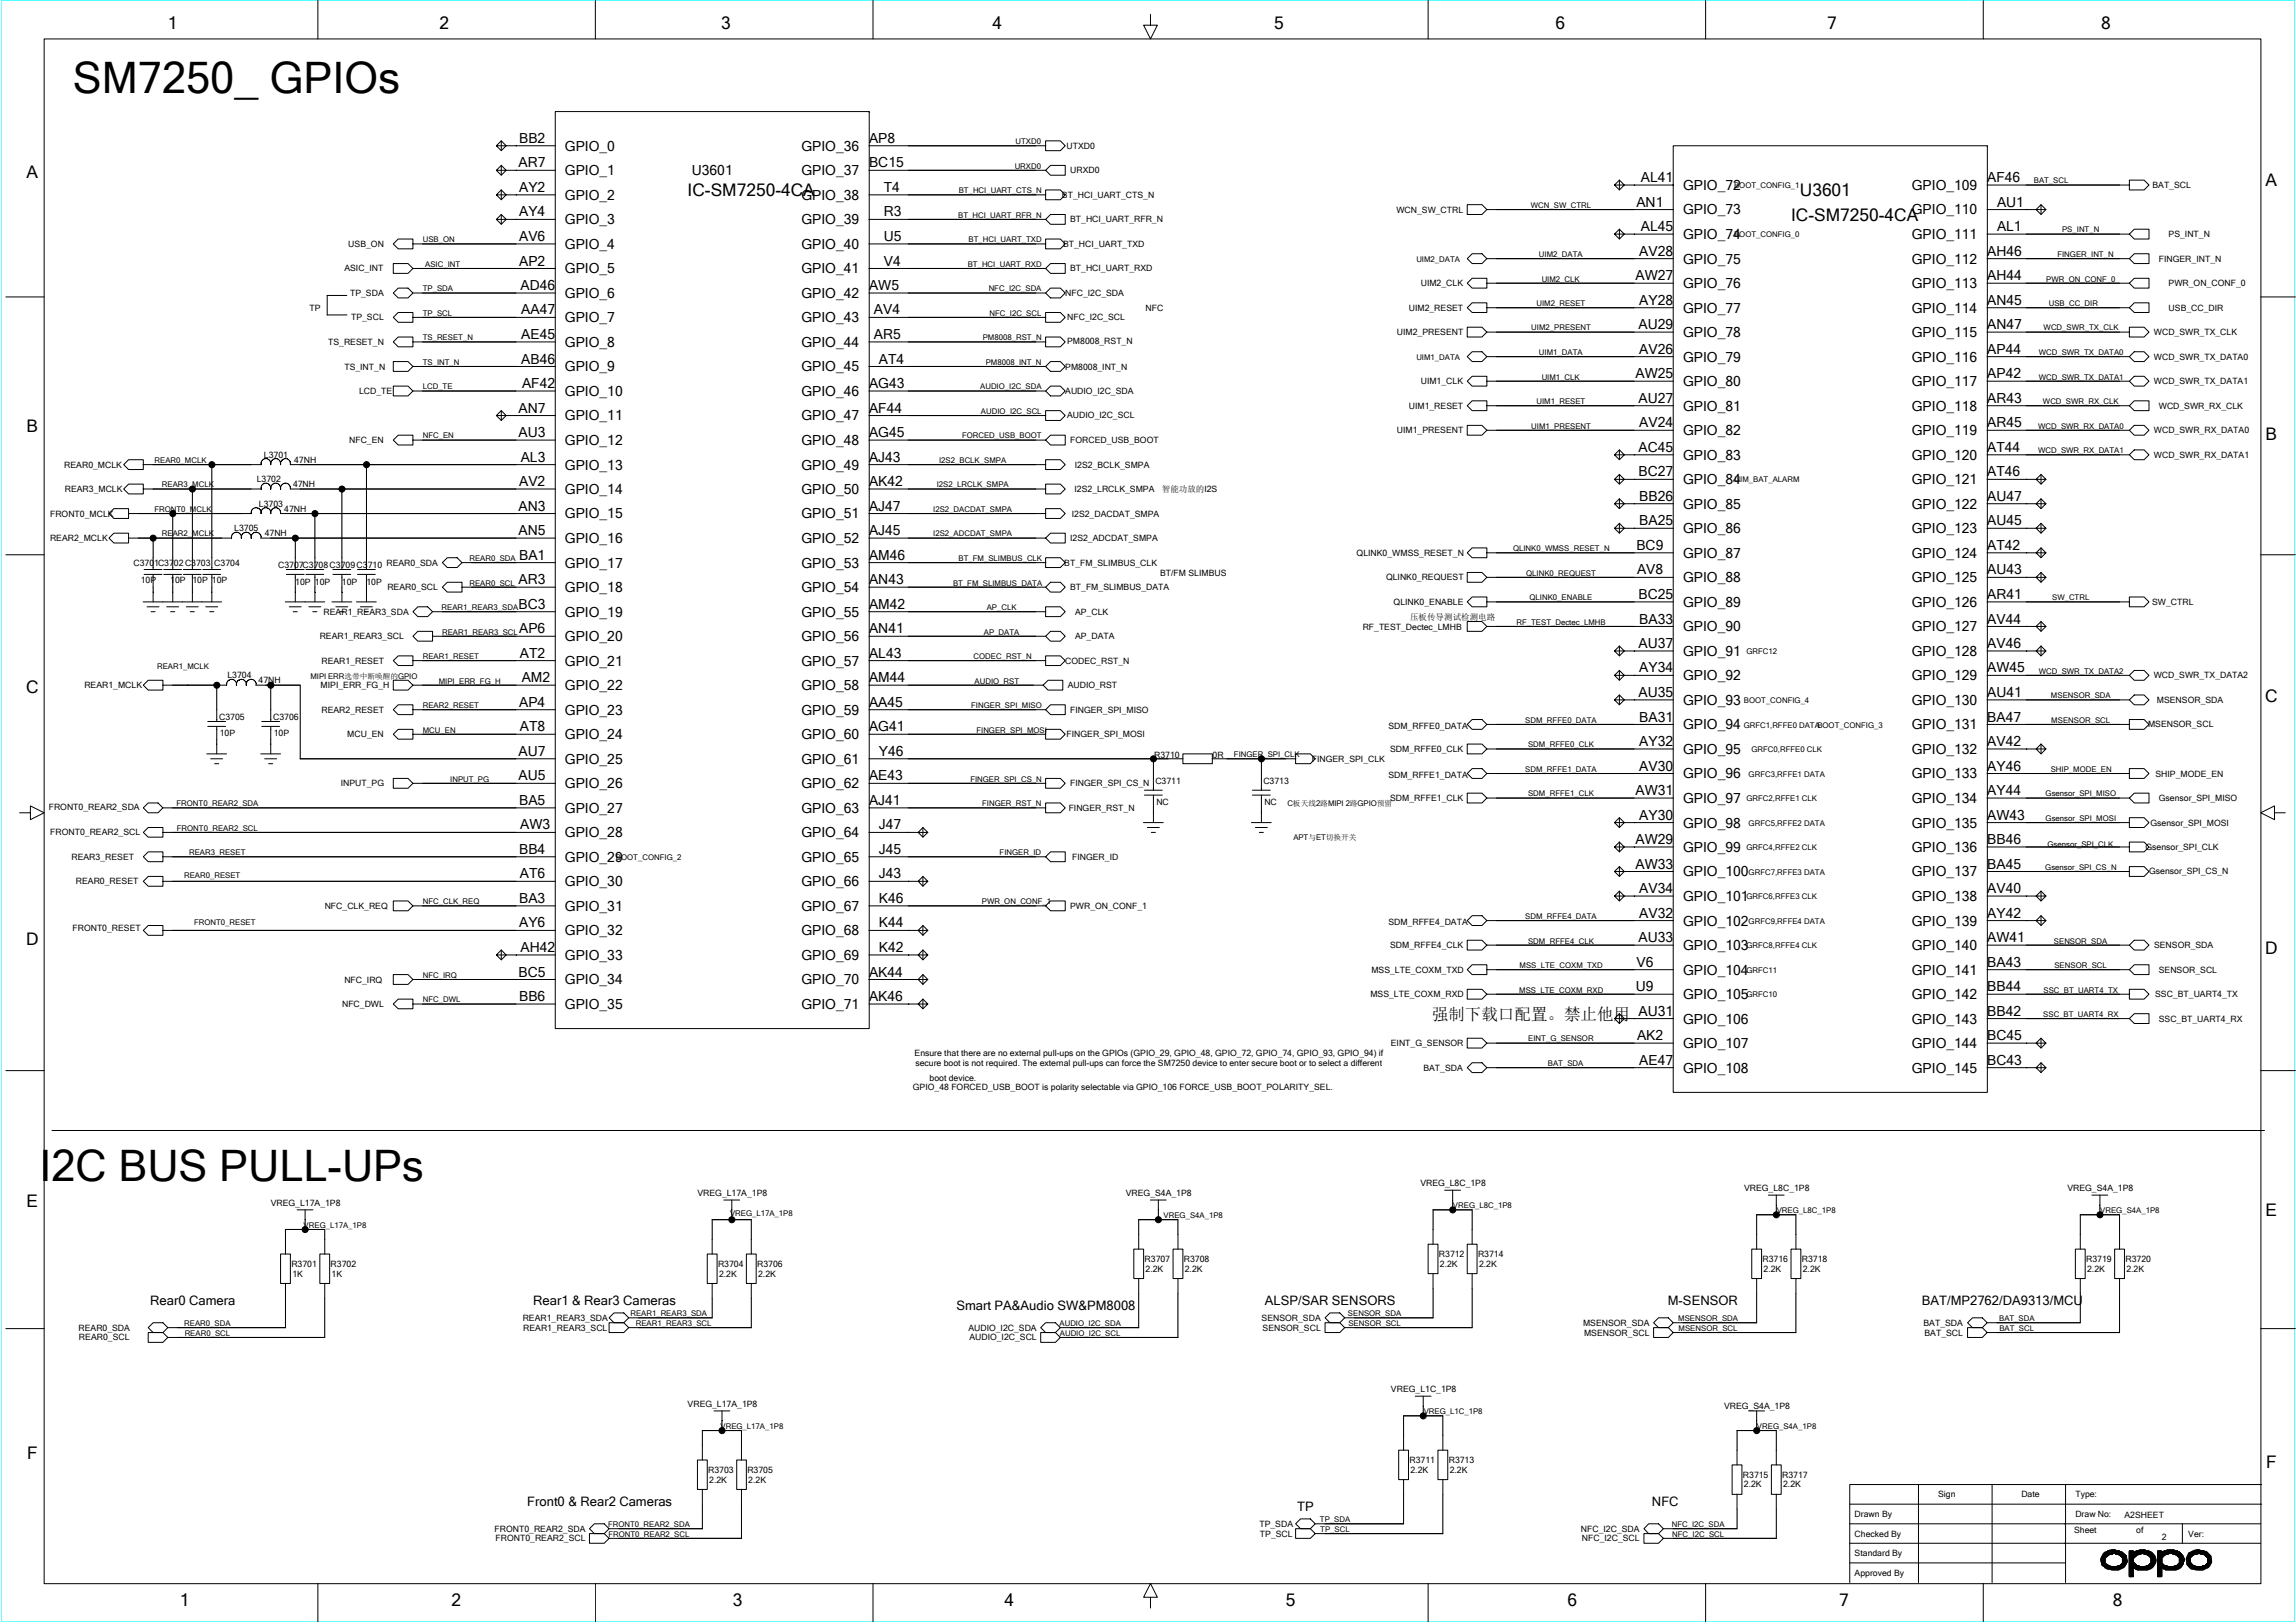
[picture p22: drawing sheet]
<svg xmlns="http://www.w3.org/2000/svg" width="297mm" height="210mm" viewBox="0 0 297 210" stroke-linecap="round" stroke-linejoin="round" font-family="sans-serif">
<defs><g id="words">
<g font-size="5.6">
<text x="9.4" y="12">SM7250_ GPIOs</text>
<text x="5.1" y="152.8">I2C BUS PULL-UPs</text>
</g>
<g font-size="2.2">
<text x="21.7" y="3.8">1</text>
<text x="56.9" y="3.8">2</text>
<text x="93.3" y="3.8">3</text>
<text x="128.4" y="3.8">4</text>
<text x="164.8" y="3.8">5</text>
<text x="201.2" y="3.8">6</text>
<text x="236.4" y="3.8">7</text>
<text x="271.8" y="3.8">8</text>
<text x="3.4" y="23">A</text>
<text x="89" y="25.4">IC-SM7250-4CA</text>
<text x="231.7" y="28.6">IC-SM7250-4CA</text>
<text x="232.9" y="25.4">U3601</text>
<text x="293.1" y="24.1">A</text>
<text x="3.4" y="55.8">B</text>
<text x="293.1" y="57">B</text>
<text x="3.4" y="89.7">C</text>
<text x="293" y="90.8">C</text>
<text x="3.4" y="122.3">D</text>
<text x="293" y="123.5">D</text>
<text x="3.4" y="156.2">E</text>
<text x="293.1" y="157.3">E</text>
<text x="3.5" y="188.8">F</text>
<text x="293.2" y="189.9">F</text>
<text x="23.3" y="207.8">1</text>
<text x="58.4" y="207.8">2</text>
<text x="94.8" y="207.8">3</text>
<text x="130" y="207.8">4</text>
<text x="166.4" y="207.8">5</text>
<text x="202.8" y="207.8">6</text>
<text x="237.9" y="207.8">7</text>
<text x="273.3" y="207.8">8</text>
</g>
<text font-size="2.1" x="185.2" y="132">强制下载口配置。禁止他用</text>
<g font-size="1.8">
<text x="67.1" y="21.7">AR7</text>
<text x="67.2" y="18.5">BB2</text>
<text x="73.1" y="19.5">GPIO_0</text>
<text x="73.1" y="22.7">GPIO_1</text>
<text x="89.5" y="22.7">U3601</text>
<text x="103.7" y="19.5">GPIO_36</text>
<text x="103.7" y="22.7">GPIO_37</text>
<text x="112.4" y="21.7">BC15</text>
<text x="112.4" y="18.5">AP8</text>
<text x="212.3" y="23.6">AL41</text>
<text x="257.1" y="23.6">AF46</text>
<text x="67.2" y="28">AY4</text>
<text x="67.2" y="24.8">AY2</text>
<text x="73.1" y="29">GPIO_3</text>
<text x="73.1" y="25.8">GPIO_2</text>
<text x="103.7" y="25.8">GPIO_38</text>
<text x="103.7" y="29">GPIO_39</text>
<text x="114.3" y="28">R3</text>
<text x="114.3" y="24.8">T4</text>
<text x="211.7" y="26.7">AN1</text>
<text x="212.3" y="29.9">AL45</text>
<text x="217.7" y="27.7">GPIO_73</text>
<text x="217.7" y="24.6">GPIO_72</text>
<text x="247.3" y="24.6">GPIO_109</text>
<text x="247.3" y="27.7">GPIO_110</text>
<text x="258.4" y="29.9">AL1</text>
<text x="258.4" y="26.7">AU1</text>
<text x="67.2" y="34.4">AP2</text>
<text x="67.2" y="31.2">AV6</text>
<text x="73.1" y="32.2">GPIO_4</text>
<text x="73.1" y="35.4">GPIO_5</text>
<text x="103.7" y="32.2">GPIO_40</text>
<text x="103.7" y="35.4">GPIO_41</text>
<text x="114.3" y="34.4">V4</text>
<text x="114.3" y="31.2">U5</text>
<text x="212.1" y="33.1">AV28</text>
<text x="217.7" y="30.9">GPIO_74</text>
<text x="217.7" y="34.1">GPIO_75</text>
<text x="247.3" y="30.9">GPIO_111</text>
<text x="247.3" y="34.1">GPIO_112</text>
<text x="257.1" y="33.1">AH46</text>
<text x="67.3" y="37.5">AD46</text>
<text x="67.4" y="40.7">AA47</text>
<text x="73.1" y="38.5">GPIO_6</text>
<text x="73.1" y="41.7">GPIO_7</text>
<text x="103.7" y="38.5">GPIO_42</text>
<text x="103.7" y="41.7">GPIO_43</text>
<text x="112.4" y="37.5">AW5</text>
<text x="113.1" y="40.7">AV4</text>
<text x="211.6" y="36.3">AW27</text>
<text x="212.1" y="39.4">AY28</text>
<text x="217.7" y="37.3">GPIO_76</text>
<text x="217.7" y="40.4">GPIO_77</text>
<text x="247.3" y="37.3">GPIO_113</text>
<text x="247.3" y="40.4">GPIO_114</text>
<text x="257.1" y="39.4">AN45</text>
<text x="257.1" y="36.3">AH44</text>
<text x="67.4" y="47">AB46</text>
<text x="67.4" y="43.9">AE45</text>
<text x="73.1" y="44.9">GPIO_8</text>
<text x="103.7" y="44.9">GPIO_44</text>
<text x="113.1" y="43.9">AR5</text>
<text x="113.7" y="47">AT4</text>
<text x="212" y="42.6">AU29</text>
<text x="212.1" y="45.8">AV26</text>
<text x="217.7" y="43.6">GPIO_78</text>
<text x="217.7" y="46.8">GPIO_79</text>
<text x="247.3" y="43.6">GPIO_115</text>
<text x="247.3" y="46.8">GPIO_116</text>
<text x="257.1" y="45.8">AP44</text>
<text x="257.1" y="42.6">AN47</text>
<text x="67.1" y="53.4">AN7</text>
<text x="67.5" y="50.2">AF42</text>
<text x="73.1" y="48">GPIO_9</text>
<text x="73.1" y="51.2">GPIO_10</text>
<text x="103.7" y="48">GPIO_45</text>
<text x="103.7" y="51.2">GPIO_46</text>
<text x="112.4" y="53.4">AF44</text>
<text x="112.4" y="50.2">AG43</text>
<text x="211.6" y="48.9">AW25</text>
<text x="212" y="52.1">AU27</text>
<text x="217.7" y="50">GPIO_80</text>
<text x="217.7" y="53.1">GPIO_81</text>
<text x="247.3" y="50">GPIO_117</text>
<text x="247.3" y="53.1">GPIO_118</text>
<text x="257.1" y="52.1">AR43</text>
<text x="257.1" y="48.9">AP42</text>
<text x="67.1" y="56.6">AU3</text>
<text x="67.4" y="59.7">AL3</text>
<text x="73.1" y="54.4">GPIO_11</text>
<text x="73.1" y="57.6">GPIO_12</text>
<text x="103.7" y="54.4">GPIO_47</text>
<text x="103.7" y="57.6">GPIO_48</text>
<text x="112.4" y="59.7">AJ43</text>
<text x="112.4" y="56.6">AG45</text>
<text x="212" y="58.5">AC45</text>
<text x="212.1" y="55.3">AV24</text>
<text x="217.7" y="56.3">GPIO_82</text>
<text x="217.7" y="59.5">GPIO_83</text>
<text x="247.3" y="56.3">GPIO_119</text>
<text x="247.3" y="59.5">GPIO_120</text>
<text x="257.1" y="58.5">AT44</text>
<text x="257.1" y="55.3">AR45</text>
<text x="67.2" y="62.9">AV2</text>
<text x="73.1" y="60.7">GPIO_13</text>
<text x="73.1" y="63.9">GPIO_14</text>
<text x="103.7" y="60.7">GPIO_49</text>
<text x="103.7" y="63.9">GPIO_50</text>
<text x="112.4" y="62.9">AK42</text>
<text x="212" y="61.6">BC27</text>
<text x="212.1" y="64.8">BB26</text>
<text x="217.7" y="62.7">GPIO_84</text>
<text x="217.7" y="65.8">GPIO_85</text>
<text x="247.3" y="62.7">GPIO_121</text>
<text x="247.3" y="65.8">GPIO_122</text>
<text x="257.1" y="64.8">AU47</text>
<text x="257.1" y="61.6">AT46</text>
<text x="67.1" y="69.2">AN5</text>
<text x="67.1" y="66.1">AN3</text>
<text x="73.1" y="67.1">GPIO_15</text>
<text x="73.1" y="70.3">GPIO_16</text>
<text x="103.7" y="67.1">GPIO_51</text>
<text x="103.7" y="70.3">GPIO_52</text>
<text x="112.4" y="69.2">AJ45</text>
<text x="112.4" y="66.1">AJ47</text>
<text x="211.7" y="71.1">BC9</text>
<text x="212.1" y="68">BA25</text>
<text x="217.7" y="69">GPIO_86</text>
<text x="247.3" y="69">GPIO_123</text>
<text x="257.1" y="71.1">AT42</text>
<text x="257.1" y="68">AU45</text>
<text x="67.1" y="75.6">AR3</text>
<text x="67.2" y="72.4">BA1</text>
<text x="73.1" y="73.4">GPIO_17</text>
<text x="73.1" y="76.6">GPIO_18</text>
<text x="103.7" y="73.4">GPIO_53</text>
<text x="103.7" y="76.6">GPIO_54</text>
<text x="112.4" y="75.6">AN43</text>
<text x="112.4" y="72.4">AM46</text>
<text x="211.8" y="74.3">AV8</text>
<text x="212" y="77.5">BC25</text>
<text x="217.7" y="72.2">GPIO_87</text>
<text x="217.7" y="75.3">GPIO_88</text>
<text x="247.3" y="72.2">GPIO_124</text>
<text x="247.3" y="75.3">GPIO_125</text>
<text x="257.1" y="77.5">AR41</text>
<text x="257.1" y="74.3">AU43</text>
<text x="67.1" y="78.8">BC3</text>
<text x="67.2" y="81.9">AP6</text>
<text x="73.1" y="79.8">GPIO_19</text>
<text x="73.1" y="83">GPIO_20</text>
<text x="103.7" y="79.8">GPIO_55</text>
<text x="103.7" y="83">GPIO_56</text>
<text x="112.4" y="81.9">AN41</text>
<text x="112.4" y="78.8">AM42</text>
<text x="212" y="83.8">AU37</text>
<text x="212.1" y="80.7">BA33</text>
<text x="217.7" y="78.5">GPIO_89</text>
<text x="217.7" y="81.7">GPIO_90</text>
<text x="247.3" y="78.5">GPIO_126</text>
<text x="247.3" y="81.7">GPIO_127</text>
<text x="257.1" y="83.8">AV46</text>
<text x="257.1" y="80.7">AV44</text>
<text x="67.3" y="85.1">AT2</text>
<text x="67.5" y="88.3">AM2</text>
<text x="73.1" y="86.1">GPIO_21</text>
<text x="73.1" y="89.3">GPIO_22</text>
<text x="103.7" y="86.1">GPIO_57</text>
<text x="103.7" y="89.3">GPIO_58</text>
<text x="112.4" y="88.3">AM44</text>
<text x="112.4" y="85.1">AL43</text>
<text x="212.1" y="87">AY34</text>
<text x="217.7" y="84.9">GPIO_91</text>
<text x="217.7" y="88">GPIO_92</text>
<text x="247.3" y="84.9">GPIO_128</text>
<text x="247.3" y="88">GPIO_129</text>
<text x="257.1" y="87">AW45</text>
<text x="67.2" y="91.4">AP4</text>
<text x="67.3" y="94.6">AT8</text>
<text x="73.1" y="92.5">GPIO_23</text>
<text x="73.1" y="95.6">GPIO_24</text>
<text x="103.7" y="92.5">GPIO_59</text>
<text x="103.7" y="95.6">GPIO_60</text>
<text x="112.4" y="94.6">AG41</text>
<text x="112.4" y="91.4">AA45</text>
<text x="212" y="90.2">AU35</text>
<text x="212.1" y="93.3">BA31</text>
<text x="217.7" y="91.2">GPIO_93</text>
<text x="217.7" y="94.4">GPIO_94</text>
<text x="247.3" y="91.2">GPIO_130</text>
<text x="247.3" y="94.4">GPIO_131</text>
<text x="257.1" y="93.3">BA47</text>
<text x="257.1" y="90.2">AU41</text>
<text x="67.1" y="101">AU5</text>
<text x="67.1" y="97.8">AU7</text>
<text x="73.1" y="98.8">GPIO_25</text>
<text x="73.1" y="102">GPIO_26</text>
<text x="103.7" y="98.8">GPIO_61</text>
<text x="103.7" y="102">GPIO_62</text>
<text x="112.4" y="101">AE43</text>
<text x="113.7" y="97.8">Y46</text>
<text x="212.1" y="99.7">AV30</text>
<text x="212.1" y="96.5">AY32</text>
<text x="217.7" y="97.5">GPIO_95</text>
<text x="217.7" y="100.7">GPIO_96</text>
<text x="247.3" y="97.5">GPIO_132</text>
<text x="247.3" y="100.7">GPIO_133</text>
<text x="257.1" y="99.7">AY46</text>
<text x="257.1" y="96.5">AV42</text>
<text x="67.2" y="104.1">BA5</text>
<text x="67.3" y="107.3">AW3</text>
<text x="73.1" y="105.2">GPIO_27</text>
<text x="103.7" y="105.2">GPIO_63</text>
<text x="112.4" y="104.1">AJ41</text>
<text x="113.7" y="107.3">J47</text>
<text x="211.6" y="102.9">AW31</text>
<text x="212.1" y="106">AY30</text>
<text x="217.7" y="103.9">GPIO_97</text>
<text x="217.7" y="107.1">GPIO_98</text>
<text x="247.3" y="103.9">GPIO_134</text>
<text x="247.3" y="107.1">GPIO_135</text>
<text x="257.1" y="106">AW43</text>
<text x="257.1" y="102.9">AY44</text>
<text x="67.2" y="110.5">BB4</text>
<text x="67.3" y="113.6">AT6</text>
<text x="73.1" y="108.3">GPIO_28</text>
<text x="73.1" y="111.5">GPIO_29</text>
<text x="103.7" y="108.3">GPIO_64</text>
<text x="103.7" y="111.5">GPIO_65</text>
<text x="113.7" y="113.6">J43</text>
<text x="113.7" y="110.5">J45</text>
<text x="211.6" y="112.4">AW33</text>
<text x="211.6" y="109.2">AW29</text>
<text x="217.7" y="110.2">GPIO_99</text>
<text x="217.7" y="113.4">GPIO_100</text>
<text x="247.3" y="110.2">GPIO_136</text>
<text x="247.3" y="113.4">GPIO_137</text>
<text x="257.1" y="112.4">BA45</text>
<text x="257.1" y="109.2">BB46</text>
<text x="67.2" y="120">AY6</text>
<text x="67.2" y="116.8">BA3</text>
<text x="73.1" y="114.7">GPIO_30</text>
<text x="73.1" y="117.8">GPIO_31</text>
<text x="103.7" y="114.7">GPIO_66</text>
<text x="103.7" y="117.8">GPIO_67</text>
<text x="113.7" y="120">K44</text>
<text x="113.7" y="116.8">K46</text>
<text x="212.1" y="118.7">AV32</text>
<text x="212.1" y="115.6">AV34</text>
<text x="217.7" y="116.6">GPIO_101</text>
<text x="217.7" y="119.7">GPIO_102</text>
<text x="247.3" y="116.6">GPIO_138</text>
<text x="247.3" y="119.7">GPIO_139</text>
<text x="257.1" y="118.7">AY42</text>
<text x="257.1" y="115.6">AV40</text>
<text x="67.3" y="123.2">AH42</text>
<text x="73.1" y="121">GPIO_32</text>
<text x="73.1" y="124.2">GPIO_33</text>
<text x="103.7" y="121">GPIO_68</text>
<text x="103.7" y="124.2">GPIO_69</text>
<text x="113.7" y="123.2">K42</text>
<text x="211.7" y="125.1">V6</text>
<text x="212" y="121.9">AU33</text>
<text x="217.7" y="122.9">GPIO_103</text>
<text x="247.3" y="122.9">GPIO_140</text>
<text x="257.1" y="125.1">BA43</text>
<text x="257.1" y="121.9">AW41</text>
<text x="67.1" y="126.3">BC5</text>
<text x="67.2" y="129.5">BB6</text>
<text x="73.1" y="127.4">GPIO_34</text>
<text x="73.1" y="130.5">GPIO_35</text>
<text x="103.7" y="130.5">GPIO_71</text>
<text x="103.7" y="127.4">GPIO_70</text>
<text x="112.4" y="126.3">AK44</text>
<text x="112.4" y="129.5">AK46</text>
<text x="211.6" y="128.3">U9</text>
<text x="212" y="131.4">AU31</text>
<text x="217.7" y="126.1">GPIO_104</text>
<text x="217.7" y="129.3">GPIO_105</text>
<text x="247.3" y="126.1">GPIO_141</text>
<text x="247.3" y="129.3">GPIO_142</text>
<text x="257.1" y="131.4">BB42</text>
<text x="257.1" y="128.2">BB44</text>
<text x="211.8" y="134.6">AK2</text>
<text x="212.1" y="137.8">AE47</text>
<text x="217.7" y="132.4">GPIO_106</text>
<text x="217.7" y="135.6">GPIO_107</text>
<text x="247.3" y="132.4">GPIO_143</text>
<text x="247.3" y="135.6">GPIO_144</text>
<text x="257.1" y="137.8">BC43</text>
<text x="257.1" y="134.6">BC45</text>
<text x="217.7" y="138.8">GPIO_108</text>
<text x="247.3" y="138.8">GPIO_145</text>
</g>
<g font-size="1.7">
<text x="19.4" y="168.9">Rear0 Camera</text>
<text x="69" y="168.9">Rear1 &amp; Rear3 Cameras</text>
<text x="123.7" y="169.5">Smart PA&amp;Audio SW&amp;PM8008</text>
<text x="163.6" y="168.9">ALSP/SAR SENSORS</text>
<text x="215.8" y="168.9">M-SENSOR</text>
<text x="248.6" y="168.9">BAT/MP2762/DA9313/MCU</text>
<text x="68.2" y="194.9">Front0 &amp; Rear2 Cameras</text>
<text x="167.8" y="195.5">TP</text>
<text x="213.7" y="194.9">NFC</text>
</g>
<g font-size="1.1">
<text x="138" y="19.2">UTXD0</text>
<text x="138.4" y="22.4">URXD0</text>
<text x="137.4" y="25.6">BT_HCI_UART_CTS_N</text>
<text x="138.4" y="28.8">BT_HCI_UART_RFR_N</text>
<text x="180.7" y="27.5">WCN_SW_CTRL</text>
<text x="278.5" y="24.3">BAT_SCL</text>
<text x="44.6" y="35.1">ASIC_INT</text>
<text x="45.1" y="31.9">USB_ON</text>
<text x="137.5" y="31.9">BT_HCI_UART_TXD</text>
<text x="138.4" y="35.1">BT_HCI_UART_RXD</text>
<text x="279.3" y="33.8">FINGER_INT_N</text>
<text x="280.6" y="30.7">PS_INT_N</text>
<text x="40" y="40.2">TP</text>
<text x="45.3" y="38.3">TP_SDA</text>
<text x="45.4" y="41.4">TP_SCL</text>
<text x="137.8" y="38.3">NFC_I2C_SDA</text>
<text x="138.1" y="41.3">NFC_I2C_SCL</text>
<text x="148.2" y="40.2">NFC</text>
<text x="182.3" y="40.2">UIM2_RESET</text>
<text x="183.8" y="37">UIM2_CLK</text>
<text x="280.6" y="40.2">USB_CC_DIR</text>
<text x="280.6" y="37">PWR_ON_CONF_0</text>
<text x="42.5" y="44.6">TS_RESET_N</text>
<text x="44.6" y="47.8">TS_INT_N</text>
<text x="137.8" y="47.8">PM8008_INT_N</text>
<text x="138.1" y="44.5">PM8008_RST_N</text>
<text x="180.7" y="43.3">UIM2_PRESENT</text>
<text x="278.7" y="43.3">WCD_SWR_TX_CLK</text>
<text x="278.7" y="46.5">WCD_SWR_TX_DATA0</text>
<text x="46.5" y="51">LCD_TE</text>
<text x="137.8" y="51">AUDIO_I2C_SDA</text>
<text x="182.3" y="52.9">UIM1_RESET</text>
<text x="183.8" y="49.7">UIM1_CLK</text>
<text x="278.7" y="49.7">WCD_SWR_TX_DATA1</text>
<text x="279.3" y="52.9">WCD_SWR_RX_CLK</text>
<text x="34.1" y="59.2">L3701</text>
<text x="38.1" y="59.9">47NH</text>
<text x="45.2" y="57.3">NFC_EN</text>
<text x="138.1" y="54">AUDIO_I2C_SCL</text>
<text x="138.4" y="57.3">FORCED_USB_BOOT</text>
<text x="180.7" y="56">UIM1_PRESENT</text>
<text x="278.7" y="56">WCD_SWR_RX_DATA0</text>
<text x="278.7" y="59.2">WCD_SWR_RX_DATA1</text>
<text x="8.3" y="60.5">REAR0_MCLK</text>
<text x="8.4" y="63.7">REAR3_MCLK</text>
<text x="33.2" y="62.4">L3702</text>
<text x="33.5" y="65.6">L3703</text>
<text x="37.9" y="63">47NH</text>
<text x="139" y="63.7">I2S2_LRCLK_SMPA</text>
<text x="139.1" y="60.5">I2S2_BCLK_SMPA</text>
<text x="150.3" y="63.7">智能功放的I2S</text>
<text x="6.5" y="66.8">FRONT0_MCLK</text>
<text x="6.5" y="70">REAR2_MCLK</text>
<text x="30.3" y="68.7">L3705</text>
<text x="34.2" y="69.4">47NH</text>
<text x="36.8" y="66.2">47NH</text>
<text x="138.4" y="70">I2S2_ADCDAT_SMPA</text>
<text x="138.7" y="66.8">I2S2_DACDAT_SMPA</text>
<text x="175.5" y="71.9">QLINK0_WMSS_RESET_N</text>
<text x="17.3" y="73.2">C3701C3702C3703 C3704</text>
<text x="18.2" y="75.4">10P</text>
<text x="22" y="75.4">10P</text>
<text x="24.9" y="75.4">10P 10P</text>
<text x="36" y="73.5">C3707C3708C3709C3710</text>
<text x="38.2" y="75.7">10P 10P</text>
<text x="44.2" y="75.7">10P</text>
<text x="47.4" y="75.7">10P</text>
<text x="50" y="73.2">REAR0_SDA</text>
<text x="50.1" y="76.3">REAR0_SCL</text>
<text x="137.7" y="73.2">BT_FM_SLIMBUS_CLK</text>
<text x="138.4" y="76.3">BT_FM_SLIMBUS_DATA</text>
<text x="150.1" y="74.5">BT/FM SLIMBUS</text>
<text x="179.3" y="75.1">QLINK0_REQUEST</text>
<text x="41.4" y="82.7">REAR1_REAR3_SCL</text>
<text x="41.9" y="79.5">REAR1_REAR3_SDA</text>
<text x="139.1" y="82.7">AP_DATA</text>
<text x="139.1" y="79.5">AP_CLK</text>
<text x="176.3" y="81.4">RF_TEST_Dectec_LMHB</text>
<text x="180.3" y="78.3">QLINK0_ENABLE</text>
<text x="182.4" y="80.2">压板传导测试检测电路</text>
<text x="278.4" y="78.3">SW_CTRL</text>
<text x="10.9" y="89">REAR1_MCLK</text>
<text x="29.4" y="87.8">L3704</text>
<text x="33.5" y="88.4">47NH</text>
<text x="41.5" y="89">MIPI_ERR_FG_H</text>
<text x="41.6" y="85.9">REAR1_RESET</text>
<text x="137.8" y="85.9">CODEC_RST_N</text>
<text x="138.1" y="89">AUDIO_RST</text>
<text x="278.6" y="87.8">WCD_SWR_TX_DATA2</text>
<text x="28.4" y="93.2">C3705</text>
<text x="28.4" y="95.2">10P</text>
<text x="35.3" y="93.2">C3706</text>
<text x="35.4" y="95.2">10P</text>
<text x="41.6" y="92.2">REAR2_RESET</text>
<text x="44.9" y="95.4">MCU_EN</text>
<text x="138" y="95.4">FINGER_SPI_MOSI</text>
<text x="138.4" y="92.2">FINGER_SPI_MISO</text>
<text x="179.6" y="94.3">SDM_RFFE0_DATA</text>
<text x="277.9" y="94.1">MSENSOR_SCL</text>
<text x="279" y="91">MSENSOR_SDA</text>
<text x="44.1" y="101.7">INPUT_PG</text>
<text x="138.4" y="101.7">FINGER_SPI_CS_N C3711</text>
<text x="149.3" y="98.1">R3710</text>
<text x="156.9" y="98.1">0R</text>
<text x="163.4" y="101.5">C3713</text>
<text x="169.7" y="98.6">FINGER_SPI_CLK</text>
<text x="179.6" y="100.6">SDM_RFFE1_DATA</text>
<text x="179.8" y="97.3">SDM_RFFE0_CLK</text>
<text x="278.9" y="100.5">SHIP_MODE_EN</text>
<text x="6.3" y="104.8">FRONT0_REAR2_SDA</text>
<text x="138.3" y="104.9">FINGER_RST_N</text>
<text x="149.6" y="104.1">NC</text>
<text x="163.6" y="104.1">NC</text>
<text x="179.8" y="103.7">SDM_RFFE1_CLK</text>
<text x="278.2" y="106.8">Gsensor_SPI_MOSI</text>
<text x="279.3" y="103.7">Gsensor_SPI_MISO</text>
<text x="6.5" y="108.1">FRONT0_REAR2_SCL</text>
<text x="9.2" y="111.2">REAR3_RESET</text>
<text x="138.7" y="111.2">FINGER_ID</text>
<text x="277.6" y="110">Gsensor_SPI_CLK</text>
<text x="278" y="113.1">Gsensor_SPI_CS_N</text>
<text x="9.8" y="114.4">REAR0_RESET</text>
<text x="42" y="117.6">NFC_CLK_REQ</text>
<text x="138.4" y="117.6">PWR_ON_CONF_1</text>
<text x="179.6" y="119.7">SDM_RFFE4_DATA</text>
<text x="9.4" y="120.4">FRONT0_RESET</text>
<text x="177.4" y="125.9">MSS_LTE_COXM_TXD</text>
<text x="179.8" y="122.7">SDM_RFFE4_CLK</text>
<text x="278.7" y="122.7">SENSOR_SDA</text>
<text x="279.3" y="125.9">SENSOR_SCL</text>
<text x="44.3" y="130.3">NFC_DWL</text>
<text x="44.6" y="127.1">NFC_IRQ</text>
<text x="177.3" y="129">MSS_LTE_COXM_RXD</text>
<text x="278.8" y="129">SSC_BT_UART4_TX</text>
<text x="118.3" y="136.6">Ensure that there are no external pull-ups on the GPIOs (GPIO_29, GPIO_48, GPIO_72, GPIO_74, GPIO_93, GPIO_94) if</text>
<text x="118.4" y="137.9">secure boot is not required. The external pull-ups can force the SM7250 device to enter secure boot or to select a different</text>
<text x="179.9" y="135.3">EINT_G_SENSOR</text>
<text x="279.3" y="132.2">SSC_BT_UART4_RX</text>
<text x="118.1" y="141.1">GPIO_48 FORCED_USB_BOOT is polarity selectable via GPIO_106 FORCE_USB_BOOT_POLARITY_SEL.</text>
<text x="120.3" y="139.8">boot device.</text>
<text x="184.1" y="138.5">BAT_SDA</text>
<text x="90.2" y="154.7">VREG_L17A_1P8</text>
<text x="145.6" y="154.7">VREG_S4A_1P8</text>
<text x="183.8" y="153.5">VREG_L8C_1P8</text>
<text x="225.6" y="154.1">VREG_L8C_1P8</text>
<text x="267.5" y="154.1">VREG_S4A_1P8</text>
<text x="35" y="156">VREG_L17A_1P8</text>
<text x="37.7" y="163.9">R3701</text>
<text x="37.8" y="165.2">1K</text>
<text x="42.8" y="163.9">R3702</text>
<text x="42.9" y="165.2">1K</text>
<text x="92.9" y="163.9">R3704</text>
<text x="93" y="165.2">2.2K</text>
<text x="98" y="163.9">R3706</text>
<text x="98.1" y="165.2">2.2K</text>
<text x="148.1" y="163.3">R3707</text>
<text x="148.2" y="164.5">2.2K</text>
<text x="153.2" y="163.3">R3708</text>
<text x="153.3" y="164.5">2.2K</text>
<text x="186.2" y="162.6">R3712</text>
<text x="186.3" y="163.9">2.2K</text>
<text x="191.2" y="162.6">R3714</text>
<text x="191.3" y="163.9">2.2K</text>
<text x="228" y="163.3">R3716</text>
<text x="228.2" y="164.5">2.2K</text>
<text x="233.1" y="163.3">R3718</text>
<text x="233.2" y="164.5">2.2K</text>
<text x="269.9" y="163.3">R3719</text>
<text x="270" y="164.5">2.2K</text>
<text x="275" y="163.3">R3720</text>
<text x="275.1" y="164.5">2.2K</text>
<text x="10.2" y="172.1">REAR0_SDA</text>
<text x="10.2" y="173.4">REAR0_SCL</text>
<text x="67.6" y="170.9">REAR1_REAR3_SDA</text>
<text x="67.7" y="172.1">REAR1_REAR3_SCL</text>
<text x="125.3" y="172.1">AUDIO_I2C_SDA</text>
<text x="125.4" y="173.4">AUDIO_I2C_SCL</text>
<text x="163.2" y="170.9">SENSOR_SDA</text>
<text x="163.3" y="172.1">SENSOR_SCL</text>
<text x="204.8" y="171.5">MSENSOR_SDA</text>
<text x="204.9" y="172.8">MSENSOR_SCL</text>
<text x="248.9" y="171.5">BAT_SDA</text>
<text x="249" y="172.8">BAT_SCL</text>
<text x="89" y="182.1">VREG_L17A_1P8</text>
<text x="180" y="180.1">VREG_L1C_1P8</text>
<text x="223.1" y="182.3">VREG_S4A_1P8</text>
<text x="91.6" y="190.5">R3703</text>
<text x="91.8" y="191.8">2.2K</text>
<text x="96.7" y="190.5">R3705</text>
<text x="96.8" y="191.8">2.2K</text>
<text x="182.3" y="189.3">R3711</text>
<text x="182.5" y="190.5">2.2K</text>
<text x="187.4" y="189.3">R3713</text>
<text x="187.6" y="190.5">2.2K</text>
<text x="225.5" y="191.2">R3715</text>
<text x="230.6" y="191.2">R3717</text>
<text x="162.9" y="197.5">TP_SDA</text>
<text x="225.6" y="192.4">2.2K</text>
<text x="230.7" y="192.4">2.2K</text>
<text x="239.9" y="196.3">Drawn By</text>
<text x="250.7" y="193.7">Sign</text>
<text x="261.5" y="193.7">Date</text>
<text x="268.5" y="193.7">Type:</text>
<text x="268.5" y="196.3">Draw No:</text>
<text x="274.8" y="196.4">A2SHEET</text>
<text x="64" y="198.2">FRONT0_REAR2_SDA</text>
<text x="64.1" y="199.4">FRONT0_REAR2_SCL</text>
<text x="163" y="198.8">TP_SCL</text>
<text x="204.5" y="198.2">NFC_I2C_SDA</text>
<text x="204.7" y="199.4">NFC_I2C_SCL</text>
<text x="239.9" y="198.8">Checked By</text>
<text x="239.9" y="201.3">Standard By</text>
<text x="239.9" y="203.9">Approved By</text>
<text x="268.3" y="198.3">Sheet</text>
<text x="276.4" y="198.3">of</text>
<text x="279.7" y="199.2">2</text>
<text x="283.1" y="198.8">Ver:</text>
</g>
<g font-size="1">
<text x="131.3" y="21.8">URXD0</text>
<text x="131.4" y="18.6">UTXD0</text>
<text x="263.1" y="23.7">BAT_SCL</text>
<text x="124" y="28.2">BT_HCI_UART_RFR_N</text>
<text x="124" y="25">BT_HCI_UART_CTS_N</text>
<text x="198.1" y="26.9">WCN_SW_CTRL</text>
<text x="224.3" y="24.4">BOOT_CONFIG_1</text>
<text x="54.7" y="31.3">USB_ON</text>
<text x="55" y="34.5">ASIC_INT</text>
<text x="125.2" y="34.5">BT_HCI_UART_RXD</text>
<text x="125.3" y="31.3">BT_HCI_UART_TXD</text>
<text x="183.2" y="33.9">UIM2_DATA</text>
<text x="199.1" y="33.3">UIM2_DATA</text>
<text x="224.3" y="30.7">BOOT_CONFIG_0</text>
<text x="266.2" y="33.3">FINGER_INT_N</text>
<text x="266.8" y="30.1">PS_INT_N</text>
<text x="54.7" y="40.9">TP_SCL</text>
<text x="54.7" y="37.7">TP_SDA</text>
<text x="127.9" y="37.7">NFC_I2C_SDA</text>
<text x="128" y="40.9">NFC_I2C_SCL</text>
<text x="198.8" y="39.6">UIM2_RESET</text>
<text x="199.5" y="36.4">UIM2_CLK</text>
<text x="264.7" y="36.4">PWR_ON_CONF_0</text>
<text x="265" y="39.6">USB_CC_DIR</text>
<text x="54.7" y="47.2">TS_INT_N</text>
<text x="54.7" y="44">TS_RESET_N</text>
<text x="127.1" y="44">PM8008_RST_N</text>
<text x="127.5" y="47.2">PM8008_INT_N</text>
<text x="183.2" y="46.6">UIM1_DATA</text>
<text x="198.1" y="42.8">UIM2_PRESENT</text>
<text x="199.1" y="45.9">UIM1_DATA</text>
<text x="263.8" y="45.9">WCD_SWR_TX_DATA0</text>
<text x="264.4" y="42.8">WCD_SWR_TX_CLK</text>
<text x="54.7" y="50.4">LCD_TE</text>
<text x="126.8" y="50.4">AUDIO_I2C_SDA</text>
<text x="126.9" y="53.6">AUDIO_I2C_SCL</text>
<text x="198.8" y="52.3">UIM1_RESET</text>
<text x="199.5" y="49.1">UIM1_CLK</text>
<text x="263.8" y="49.1">WCD_SWR_TX_DATA1</text>
<text x="264.3" y="52.3">WCD_SWR_RX_CLK</text>
<text x="20" y="59.9">REAR0_MCLK</text>
<text x="54.7" y="56.7">NFC_EN</text>
<text x="121.5" y="59.9">I2S2_BCLK_SMPA</text>
<text x="124.5" y="56.7">FORCED_USB_BOOT</text>
<text x="198.1" y="55.5">UIM1_PRESENT</text>
<text x="263.7" y="58.6">WCD_SWR_RX_DATA1</text>
<text x="263.7" y="55.5">WCD_SWR_RX_DATA0</text>
<text x="21" y="63.1">REAR3_MCLK</text>
<text x="121.2" y="63.1">I2S2_LRCLK_SMPA</text>
<text x="224.4" y="62.4">UIM_BAT_ALARM</text>
<text x="20" y="66.2">FRONT0_MCLK</text>
<text x="21" y="69.4">REAR2_MCLK</text>
<text x="120.7" y="66.2">I2S2_DACDAT_SMPA</text>
<text x="120.7" y="69.4">I2S2_ADCDAT_SMPA</text>
<text x="195.7" y="71.3">QLINK0_WMSS_RESET_N</text>
<text x="60.7" y="72.6">REAR0_SDA</text>
<text x="60.7" y="75.8">REAR0_SCL</text>
<text x="123.3" y="75.8">BT_FM_SLIMBUS_DATA</text>
<text x="124" y="72.6">BT_FM_SLIMBUS_CLK</text>
<text x="197.4" y="74.5">QLINK0_REQUEST</text>
<text x="197.9" y="77.7">QLINK0_ENABLE</text>
<text x="265.5" y="77.7">SW_CTRL</text>
<text x="57.1" y="78.9">REAR1_REAR3_SDA</text>
<text x="57.2" y="82.1">REAR1_REAR3_SCL</text>
<text x="127.3" y="82.1">AP_DATA</text>
<text x="127.7" y="78.9">AP_CLK</text>
<text x="196.2" y="80.8">RF_TEST_Dectec_LMHB</text>
<text x="20.3" y="86.5">REAR1_MCLK</text>
<text x="40.2" y="87.8">MIPI ERR选带中断唤醒的GPIO</text>
<text x="54.7" y="85.3">REAR1_RESET</text>
<text x="56.8" y="88.4">MIPI_ERR_FG_H</text>
<text x="126" y="85.3">CODEC_RST_N</text>
<text x="126.1" y="88.4">AUDIO_RST</text>
<text x="225.9" y="84.6">GRFC12</text>
<text x="263.8" y="87.2">WCD_SWR_TX_DATA2</text>
<text x="54.7" y="94.8">MCU_EN</text>
<text x="54.7" y="91.6">REAR2_RESET</text>
<text x="125.6" y="91.6">FINGER_SPI_MISO</text>
<text x="126.3" y="94.8">FINGER_SPI_MOSI</text>
<text x="197.3" y="93.5">SDM_RFFE0_DATA</text>
<text x="225.6" y="94.1">GRFC1,RFFE0 DATABOOT_CONFIG_3</text>
<text x="225.6" y="91">BOOT_CONFIG_4</text>
<text x="265.3" y="90.3">MSENSOR_SDA</text>
<text x="265.4" y="93.5">MSENSOR_SCL</text>
<text x="58.2" y="101.1">INPUT_PG</text>
<text x="125.5" y="101.1">FINGER_SPI_CS_N</text>
<text x="159.6" y="98">FINGER_SPI_CLK</text>
<text x="197.3" y="99.9">SDM_RFFE1_DATA</text>
<text x="197.7" y="96.7">SDM_RFFE0_CLK</text>
<text x="226.2" y="100.5">GRFC3,RFFE1 DATA</text>
<text x="226.6" y="97.3">GRFC0,RFFE0 CLK</text>
<text x="265.3" y="99.9">SHIP_MODE_EN</text>
<text x="22.8" y="104.3">FRONT0_REAR2_SDA</text>
<text x="22.9" y="107.5">FRONT0_REAR2_SCL</text>
<text x="127.1" y="104.3">FINGER_RST_N</text>
<text x="166.6" y="104.3">C板天线2路MIPI 2路GPIO预留</text>
<text x="197.7" y="103">SDM_RFFE1_CLK</text>
<text x="226" y="103.7">GRFC2,RFFE1 CLK</text>
<text x="226.2" y="106.8">GRFC5,RFFE2 DATA</text>
<text x="264.6" y="103">Gsensor_SPI_MISO</text>
<text x="264.6" y="106.2">Gsensor_SPI_MOSI</text>
<text x="23.8" y="113.6">REAR0_RESET</text>
<text x="24.5" y="110.6">REAR3_RESET</text>
<text x="79.7" y="111.3">BOOT_CONFIG_2</text>
<text x="129.3" y="110.6">FINGER_ID</text>
<text x="167.3" y="108.7">APT与ET切换开关</text>
<text x="226" y="110">GRFC4,RFFE2 CLK</text>
<text x="226.2" y="113.2">GRFC7,RFFE3 DATA</text>
<text x="264.6" y="112.5">Gsensor_SPI_CS_N</text>
<text x="264.9" y="109.5">Gsensor_SPI_CLK</text>
<text x="25.1" y="119.7">FRONT0_RESET</text>
<text x="54.7" y="117">NFC_CLK_REQ</text>
<text x="127" y="117">PWR_ON_CONF_1</text>
<text x="197.3" y="118.9">SDM_RFFE4_DATA</text>
<text x="226" y="116.4">GRFC6,RFFE3 CLK</text>
<text x="226.2" y="119.5">GRFC9,RFFE4 DATA</text>
<text x="196.6" y="125.2">MSS_LTE_COXM_TXD</text>
<text x="197.7" y="122.1">SDM_RFFE4_CLK</text>
<text x="225.9" y="125.9">GRFC11</text>
<text x="226" y="122.7">GRFC8,RFFE4 CLK</text>
<text x="265.7" y="122.1">SENSOR_SDA</text>
<text x="265.8" y="125.2">SENSOR_SCL</text>
<text x="54.7" y="126.5">NFC_IRQ</text>
<text x="54.7" y="129.7">NFC_DWL</text>
<text x="196.6" y="128.4">MSS_LTE_COXM_RXD</text>
<text x="225.9" y="129.1">GRFC10</text>
<text x="264.3" y="131.6">SSC_BT_UART4_RX</text>
<text x="264.4" y="128.4">SSC_BT_UART4_TX</text>
<text x="197.7" y="134.7">EINT_G_SENSOR</text>
<text x="200.3" y="137.9">BAT_SDA</text>
<text x="39.3" y="158.9">VREG_L17A_1P8</text>
<text x="94.4" y="157.4">VREG_L17A_1P8</text>
<text x="150.5" y="157.6">VREG_S4A_1P8</text>
<text x="188" y="156.3">VREG_L8C_1P8</text>
<text x="229.9" y="157">VREG_L8C_1P8</text>
<text x="271.7" y="157">VREG_S4A_1P8</text>
<text x="23.8" y="171.6">REAR0_SDA</text>
<text x="23.9" y="172.8">REAR0_SCL</text>
<text x="81.6" y="170.3">REAR1_REAR3_SDA</text>
<text x="82.3" y="171.6">REAR1_REAR3_SCL</text>
<text x="137.1" y="171.6">AUDIO_I2C_SDA</text>
<text x="137.1" y="172.8">AUDIO_I2C_SCL</text>
<text x="174.4" y="170.3">SENSOR_SDA</text>
<text x="174.5" y="171.6">SENSOR_SCL</text>
<text x="217.1" y="170.9">MSENSOR_SDA</text>
<text x="217.2" y="172.2">MSENSOR_SCL</text>
<text x="258.6" y="170.9">BAT_SDA</text>
<text x="258.7" y="172.2">BAT_SCL</text>
<text x="93.2" y="184.9">VREG_L17A_1P8</text>
<text x="184.2" y="183">VREG_L1C_1P8</text>
<text x="227.3" y="184.9">VREG_S4A_1P8</text>
<text x="78.7" y="197.6">FRONT0_REAR2_SDA</text>
<text x="170.8" y="196.9">TP_SDA</text>
<text x="216.3" y="197.6">NFC_I2C_SDA</text>
<text x="78.7" y="198.8">FRONT0_REAR2_SCL</text>
<text x="170.8" y="198.2">TP_SCL</text>
<text x="216.3" y="198.8">NFC_I2C_SCL</text>
</g>
</g></defs>
<path d="M.1 0h296.8v209.8h-296.8z" fill="none" stroke="#0ff" stroke-width=".13"/>
<g fill="none" stroke="#000" stroke-width=".13">
<path d="M5.7 5h286.8v199.9h-286.8zM41.1 .1v4.9M64.2 18.9l.7-.7 .6 .7-.6 .6-.7-.6h1.3M64.9 18.2v1.3M65.5 18.9h6.4M71.8 14.4h40.7v118.7h-40.7zM77 .1v4.9M112.5 14.4h.1M112.9 .1v4.9M135.3 18.2h1.9l.6 .7-.6 .6h-1.9zM135.3 18.9h-22.9M148.8 1.9v1.4h.9l-.9 1.7-.8-1.7h.8"/>
<path d="M184.8 .1v4.9M216.5 18.9h40.6v122.4h-40.6zM220.7 .1v4.9M256.6 .1v4.9M257.1 18.9h.1M.8 38.4h4.9M42.3 38.2h2.6M42.3 38.2v2.6l2.6-.1M50.9 37.9l.6-.6h1.3l.6 .6-.6 .6h-1.3zM50.9 34.1h1.9l.6 .6-.6 .7h-1.9zM51.5 30.9h1.9v1.3h-1.9l-.6-.6zM53.4 34.7h18.5"/>
<path d="M53.4 31.6h18.5M64.2 22l.7-.6 .6 .6-.6 .7-.7-.7h1.3M64.2 25.2l.7-.6 .6 .6-.6 .6-.7-.6h1.3M64.2 28.4l.7-.7 .6 .7-.6 .6-.7-.6h1.3M64.9 21.4v1.3M64.9 24.6v1.2M64.9 27.7v1.3M65.5 25.2h6.4M65.5 22h6.4M65.5 28.4h6.4M71.9 37.9h-18.5M135.3 24.6h1.9l.6 .6-.6 .6h-1.9z"/>
<path d="M135.3 22l.6-.6h1.9v1.3h-1.9zM135.3 30.9h1.9l.6 .7-.6 .6h-1.9zM135.3 37.9h-22.9M135.3 25.2h-22.9M135.3 22h-22.9M135.3 34.7h-22.9M135.3 31.6h-22.9M135.3 28.4h-22.9M135.9 37.3h1.3l.6 .6-.6 .6h-1.3l-.6-.6zM135.9 34.1h1.9v1.3h-1.9l-.6-.7zM135.9 27.7h1.9v1.3h-1.9l-.6-.6zM189.8 33.5l.7-.7h1.2l.7 .7-.7 .6h-1.2z"/>
<path d="M189.8 26.5h1.9l.7 .6-.7 .6h-1.9zM190.5 39.2h1.9v1.2h-1.9l-.7-.6zM190.5 36h1.9v1.3h-1.9l-.7-.7zM192.3 27.1h24.2M192.3 39.8h24.2M192.3 36.6h24.2M192.3 33.5h24.2M208.9 23.9l.6-.6 .6 .6-.6 .7-.6-.7h7.6M208.9 30.3l.6-.6 .6 .6-.6 .6-.6-.6h7.6M209.5 23.3v1.3M209.5 29.6v1.3M257.1 27.1h6.3"/>
<path d="M257.1 23.9h18.4M263.4 27.1h1.3l-.6 .6-.7-.6 .7-.6 .6 .6M264.1 26.5v1.2M275.5 30.3l.6-.6h1.9v1.2h-1.9zM275.5 39.8l.6-.6h1.9v1.2h-1.9zM275.5 23.3h1.9l.6 .6-.6 .7h-1.9zM275.5 30.3h-18.4M275.5 39.8h-18.4M275.5 36.6h-18.4M275.5 33.5h-18.4M276.1 36h1.9v1.3h-1.9l-.6-.7zM276.1 32.8h1.9v1.3h-1.9l-.6-.6z"/>
<path d="M292.5 38.4h4.5M16.6 59.5h1.9v1.2h-1.9l-.6-.6zM35 59.9a.63 .63 0 0 0-.7-.6 .63 .63 0 0 0-.5 .8h-15.3M35 59.9v.2M36.3 59.9a.64 .64 0 0 0-.7-.6 .64 .64 0 0 0-.6 .7M37.6 59.9a.65 .65 0 0 0-.8-.6 .65 .65 0 0 0-.5 .8M37.6 59.9v.2M50.9 50h1.9l.6 .6-.6 .6h-1.9zM50.9 46.8h1.9l.6 .6-.6 .6h-1.9zM51.5 40.4h1.9v1.3h-1.9l-.6-.6zM51.5 43.6h1.9v1.3h-1.9l-.6-.7zM51.5 56.3h1.9v1.3h-1.9l-.6-.7z"/>
<path d="M53.4 44.2h18.5M53.4 50.6h18.5M64.2 53.8l.7-.7 .6 .7-.6 .6-.7-.6h1.3M64.9 53.1v1.3M65.5 53.8h6.4M71.9 41.1h-18.5M71.9 56.9h-18.5M71.9 47.4h-18.5M112.4 56.9h22.9M112.4 53.8h22.9M112.4 50.6h22.9M135.3 50.6l.6-.6h1.3l.6 .6-.6 .6h-1.3z"/>
<path d="M135.3 40.4h1.9l.6 .7-.6 .6h-1.9zM135.3 43.6h1.9l.6 .6-.6 .7h-1.9zM135.3 53.1h1.9l.6 .7-.6 .6h-1.9zM135.3 59.5h1.9l.6 .6-.6 .6h-1.9zM135.3 47.4l.6-.6h1.3l.6 .6-.6 .6h-1.3zM135.3 41.1h-22.9M135.3 44.2h-22.9M135.3 47.4h-22.9M135.9 56.3h1.9v1.3h-1.9l-.6-.7zM189.8 46.1l.7-.6h1.2l.7 .6-.7 .7h-1.2zM189.8 55h1.9l.7 .7-.7 .6h-1.9zM189.8 42.3h1.9l.7 .7-.7 .6h-1.9z"/>
<path d="M190.5 51.9h1.9v1.2h-1.9l-.7-.6zM190.5 48.7h1.9v1.3h-1.9l-.7-.7zM192.3 52.5h24.2M192.3 55.7h24.2M192.3 49.3h24.2M192.3 46.1h24.2M192.3 43h24.2M208.9 58.8l.6-.6 .6 .6-.6 .7-.6-.7h7.6M209.5 58.2v1.3M275.5 42.3h1.9l.6 .7-.6 .6h-1.9zM275.5 55.7l.6-.7h1.3l.6 .7-.6 .6h-1.3zM275.5 58.8l.6-.6h1.3l.6 .6-.6 .7h-1.3z"/>
<path d="M275.5 52.5h-18.4M275.5 43h-18.4M275.5 55.7h-18.4M275.5 49.3h-18.4M275.5 46.1h-18.4M275.5 58.8h-18.4M276.1 51.9h1.9v1.2h-1.9l-.6-.6zM276.1 45.5h1.3l.6 .6-.6 .7h-1.3l-.6-.7zM276.1 48.7h1.3l.6 .6-.6 .7h-1.3l-.6-.7zM.8 71.8h4.9M14.7 65.8h1.9v1.3h-1.9l-.6-.7zM14.7 69h1.9v1.3h-1.9l-.6-.7z"/>
<path d="M16.6 62.6h1.9v1.3h-1.9l-.6-.6zM18.5 63.3h15.3M18.5 77.9h10.2M18.6 74.3h2.4M18.6 73.7h2.4M19 78.5h1.6M19.5 79.1h.6M19.8 69.6v4.1M19.8 74.3v3.6M21.2 74.3h2.3M21.2 73.7h2.3M21.6 78.5h1.5"/>
<path d="M22.1 79.1h.5M22.3 74.3v3.6M22.3 66.4v7.3M23.7 74.3h2.3M23.7 73.7h2.3M24.1 78.5h1.6M24.6 79.1h.5M24.9 63.3v10.4M24.9 74.3v3.6M26.2 74.3h2.4M26.2 73.7h2.4M26.6 78.5h1.6"/>
<path d="M27.1 79.1h.6M27.4 60.1v13.6M27.4 74.3v3.6M30 69.6h-13.4M31.2 69.6a.65 .65 0 0 0-.6-.7 .65 .65 0 0 0-.7 .7M32.5 69.6a.65 .65 0 0 0-.7-.7 .65 .65 0 0 0-.6 .7M32.5 66.4h-15.9M33.7 69.6h38.2M33.8 69.6a.65 .65 0 0 0-.7-.7 .65 .65 0 0 0-.6 .7M33.8 66.4a.65 .65 0 0 0-.7-.7 .65 .65 0 0 0-.6 .8M35 63.1v.2M35 66.3v.2"/>
<path d="M35 63.1a.64 .64 0 0 0-.7-.6 .64 .64 0 0 0-.5 .8M35 66.3a.64 .64 0 0 0-.7-.6 .64 .64 0 0 0-.5 .8M36.3 66.3v.1h35.6M36.3 66.3a.64 .64 0 0 0-.7-.6 .64 .64 0 0 0-.6 .7M36.3 63.1a.64 .64 0 0 0-.7-.6 .64 .64 0 0 0-.6 .7M36.9 77.9h5.1M37 74.3h2.3M37 73.7h2.3M37.4 78.5h1.6M37.5 63.3h34.4M37.6 63.1a.64 .64 0 0 0-.8-.6 .64 .64 0 0 0-.5 .8M37.6 63.1v.2"/>
<path d="M37.9 79.1h.6M38.2 69.6v4.1M38.2 74.3v3.6M39.6 74.3h2.3M39.6 73.7h2.3M40 78.5h1.5M40.5 79.1h.5M40.7 66.4v7.3M40.7 74.3v3.6M42.9 77.9h2.6M43.1 74.3h2.3M43.1 73.7h2.3"/>
<path d="M43.5 78.5h1.5M44 79.1h.5M44.2 63.3v10.4M44.2 74.3v3.6M46.1 77.9h2.6M46.2 74.3h2.4M46.2 73.7h2.4M46.6 78.5h1.6M47.1 79.1h.6M47.4 74.3v3.6M47.4 60.1v13.6M53.4 79.1l.7-.6h1.2l.7 .6-.7 .7h-1.2z"/>
<path d="M55.9 79.1h16M57.2 72.8l.7-.6h1.2l.7 .6-.7 .6h-1.2zM57.9 75.3h1.9v1.3h-1.9l-.7-.6zM59.8 72.8h12.1M71.9 60.1h-34.4M71.9 76h-12.1M112.4 79.1h22.9M112.4 66.4h22.9M112.4 69.6h22.9M112.4 72.8h22.9M112.4 60.1h22.9M112.4 63.3h22.9"/>
<path d="M112.4 76h22.9M135.3 72.2h1.9l.6 .6-.6 .6h-1.9zM135.3 78.5h1.9l.6 .6-.6 .7h-1.9zM135.3 62.6h1.9l.6 .7-.6 .6h-1.9zM135.3 65.8h1.9l.6 .6-.6 .7h-1.9zM135.9 75.3h1.3l.6 .7-.6 .6h-1.3l-.6-.6zM135.9 69h1.9v1.3h-1.9l-.6-.7zM189.8 74.1h1.9l.7 .6-.7 .6h-1.9zM190.5 70.9h1.9v1.3h-1.9l-.7-.7zM190.5 77.2h1.9v1.3h-1.9l-.7-.6zM192.3 71.5h24.2M192.3 74.7h24.2"/>
<path d="M192.3 77.9h24.2M208.9 62l.6-.6 .6 .6-.6 .6-.6-.6h7.6M208.9 65.2l.6-.7 .6 .7-.6 .6-.6-.6h7.6M208.9 68.3l.6-.6 .6 .6-.6 .7-.6-.7h7.6M209.5 61.4v1.2M209.5 64.5v1.3M209.5 67.7v1.3M257.1 71.5h6.3M257.1 74.7h6.3M257.1 62h6.3M257.1 65.2h6.3M257.1 68.3h6.3"/>
<path d="M263.4 62h1.3l-.6 .6-.7-.6 .7-.6 .6 .6M263.4 65.2h1.3l-.6 .6-.7-.6 .7-.7 .6 .7M263.4 68.3h1.3l-.6 .7-.7-.7 .7-.6 .6 .6M263.4 71.5h1.3l-.6 .7-.7-.7 .7-.6 .6 .6M263.4 74.7h1.3l-.6 .6-.7-.6 .7-.6 .6 .6M264.1 61.4v1.2M264.1 64.5v1.3M264.1 67.7v1.3M264.1 70.9v1.3M264.1 74v1.3M275.5 77.2h1.9l.6 .7-.6 .6h-1.9zM275.5 77.9h-18.4"/>
<path d="M292.5 71.8h4.5M19.2 88h1.9v1.3h-1.9l-.7-.7zM26.8 97.5h2.5M26.9 94h2.3M26.9 93.3h2.3M27.3 98.2h1.5M27.8 98.8h.5M28 88.6v4.7M28 94v3.5M29.3 88.6h-8.2M33.1 88.6h5.7v9.6M33.1 88.6a.65 .65 0 0 0-.6-.7 .65 .65 0 0 0-.6 .7 .65 .65 0 0 0-.7-.7 .65 .65 0 0 0-.6 .7 .65 .65 0 0 0-.7-.7 .65 .65 0 0 0-.6 .8"/>
<path d="M33.7 97.5h2.6M33.9 94h2.3M33.9 93.3h2.3M34.2 98.2h1.6M34.8 98.8h.5M35 88.6v4.7M35 94v3.5M38.8 98.2h33.1M50.9 85.5l.6-.6h1.9v1.2h-1.9zM50.9 88h1.9l.6 .6-.6 .7h-1.9zM51.5 91.2h1.9v1.3h-1.9l-.6-.7zM51.5 94.4h1.9v1.2h-1.9l-.6-.6z"/>
<path d="M53.4 91.8h18.5M53.4 95h18.5M53.4 88.6h18.5M54.1 81.7h1.9v1.3h-1.9l-.7-.7zM55.9 82.3h16M71.9 85.5h-18.5M112.4 91.8h22.9M112.4 95h22.9M112.4 88.6h22.6M112.4 98.2h40.7M112.4 82.3h22.9M135 88.6l.6-.6h1.9v1.3h-1.9z"/>
<path d="M135.3 94.4h1.9l.6 .6-.6 .6h-1.9zM135.3 84.9h1.9l.6 .6-.6 .6h-1.9zM135.3 85.5h-22.9M135.9 81.7h1.3l.6 .6-.6 .7h-1.3l-.6-.7zM135.9 91.2h1.9v1.3h-1.9l-.6-.7zM149.2 98.2v4M153 97.5h3.8v1.3h-3.8zM156.8 98.2h10.8M163.2 98.2v4M167.6 97.5h1.9l.7 .7-.7 .6h-1.9zM189.8 93.7l.7-.6h1.2l.7 .6-.7 .7h-1.2zM189.8 96.3h1.9l.7 .6-.7 .6h-1.9z"/>
<path d="M189.8 80.4h1.9l.7 .6-.7 .7h-1.9zM192.3 93.7h24.2M192.3 96.9h24.2M192.3 81h24.2M208.9 87.4l.6-.7 .6 .7-.6 .6-.6-.6h7.6M208.9 90.6l.6-.7 .6 .7-.6 .6-.6-.6h7.6M208.9 84.2l.6-.6 .6 .6-.6 .7-.6-.7h7.6M209.5 83.6v1.3M209.5 86.7v1.3M209.5 89.9v1.3M257.1 93.7h18.4M257.1 96.9h6.3"/>
<path d="M257.1 87.4h18.4M257.1 81h6.3M257.1 90.6h18.4M257.1 84.2h6.3M263.4 81h1.3l-.6 .7-.7-.7 .7-.6 .6 .6M263.4 96.9h1.3l-.6 .6-.7-.6 .7-.6 .6 .6M263.4 84.2h1.3l-.6 .7-.7-.7 .7-.6 .6 .6M264.1 80.4v1.3M264.1 83.6v1.3M264.1 96.2v1.3M275.5 99.4h1.9l.6 .7-.6 .6h-1.9zM275.5 93.1h1.9l.6 .6-.6 .7h-1.9z"/>
<path d="M276.1 86.7h1.3l.6 .7-.6 .6h-1.3l-.6-.6zM276.1 89.9h1.3l.6 .7-.6 .6h-1.3l-.6-.6zM2.5 105.2h1.4v-.9l1.8 .9-1.8 .8v-.8M18.5 104.5l.7-.6h1.2l.7 .6-.7 .7h-1.2zM19.2 107.1h1.9v1.2h-1.9l-.7-.6zM19.2 110.2h1.9v1.3h-1.9l-.7-.7zM19.2 113.4h1.9v1.3h-1.9l-.7-.7zM19.2 119.7h1.9v1.3h-1.9l-.7-.6zM21.1 110.8h50.8M21.1 104.5h50.8M21.1 107.7h50.8M21.1 114h50.8"/>
<path d="M50.9 116.6h1.9l.6 .6-.6 .6h-1.9zM50.9 100.7h1.9l.6 .6-.6 .7h-1.9zM53.4 117.2h18.5M53.4 101.3h18.5M112.4 107.7h7.6l-.6 .6-.6-.6 .6-.6 .6 .6M112.4 114h7.6l-.6 .7-.6-.7 .6-.6 .6 .6M112.4 110.8h22.9M112.4 104.5h22.9M112.4 117.2h22.9M112.4 101.3h22.9M119.4 107v1.3M119.4 113.4v1.3"/>
<path d="M119.4 119.7v1.3M135.3 100.7h1.9l.6 .6-.6 .7h-1.9zM135.3 103.9h1.9l.6 .6-.6 .7h-1.9zM135.9 116.6h1.9v1.2h-1.9l-.6-.6zM135.9 110.2h1.9v1.3h-1.9l-.6-.7zM147.9 106.4h2.6M148.1 102.9h2.3M148.1 102.2h2.3M148.4 107.1h1.6M148.9 107.7h.6M149.2 102.9v3.5M161.9 106.4h2.6"/>
<path d="M162 102.9h2.3M162 102.2h2.3M162.4 107.1h1.6M162.9 107.7h.5M163.2 102.9v3.5M189.8 100.1l.7-.7h1.2l.7 .7-.7 .6h-1.2zM189.8 119.1l.7-.6h1.2l.7 .6-.7 .6h-1.2zM189.8 102.6h1.9l.7 .7-.7 .6h-1.9zM192.3 100.1h24.2M192.3 103.3h24.2M192.3 119.1h24.2M208.9 109.6l.6-.7 .6 .7-.6 .6-.6-.6h7.6"/>
<path d="M208.9 106.4l.6-.6 .6 .6-.6 .7-.6-.7h7.6M208.9 112.8l.6-.7 .6 .7-.6 .6-.6-.6h7.6M208.9 115.9l.6-.6 .6 .6-.6 .7-.6-.7h7.6M209.5 105.8v1.3M209.5 108.9v1.3M209.5 112.1v1.3M209.5 115.3v1.3M257.1 100.1h18.4M257.1 103.3h18.4M257.1 119.1h6.3M257.1 106.4h18.4M257.1 112.8h18.4"/>
<path d="M257.1 109.6h18.4M257.1 115.9h6.3M263.4 115.9h1.3l-.6 .7-.7-.7 .7-.6 .6 .6M263.4 119.1h1.3l-.6 .6-.7-.6 .7-.6 .6 .6M264.1 115.3v1.3M264.1 118.4v1.3M275.5 112.1h1.9l.6 .7-.6 .6h-1.9zM275.5 108.9h1.9l.6 .7-.6 .6h-1.9zM275.5 105.8h1.9l.6 .6-.6 .7h-1.9zM275.5 103.3l.6-.7h1.9v1.3h-1.9zM294.3 105.2v-.9l-1.8 .9 1.8 .8v-.8h1.4M.8 138.5h4.9"/>
<path d="M21.1 120.4h50.8M50.9 126.1h1.9l.6 .6-.6 .7h-1.9zM51.5 129.3h1.9v1.2h-1.9l-.6-.6zM53.4 126.7h18.5M64.2 123.5l.7-.6 .6 .6-.6 .7-.7-.7h1.3M64.9 122.9v1.3M65.5 123.5h6.4M71.9 129.9h-18.5M112.4 126.7h7.6l-.6 .7-.6-.7 .6-.6 .6 .6M112.4 129.9h7.6l-.6 .6-.6-.6 .6-.6 .6 .6M112.4 123.5h7.6l-.6 .7-.6-.7 .6-.6 .6 .6M112.4 120.4h7.6l-.6 .6-.6-.6 .6-.7 .6 .7"/>
<path d="M119.4 122.9v1.3M119.4 126.1v1.3M119.4 129.2v1.3M189.8 121.6h1.9l.7 .7-.7 .6h-1.9zM189.8 128h1.9l.7 .6-.7 .7h-1.9zM189.8 134.3h1.9l.7 .7-.7 .6h-1.9zM189.8 138.1l.7-.6h1.2l.7 .6-.7 .7h-1.2zM190.5 124.8h1.9v1.3h-1.9l-.7-.6zM192.3 122.3h24.2M192.3 125.5h24.2M192.3 128.6h24.2M192.3 135h24.2"/>
<path d="M192.3 138.1h24.2M208.9 131.8l.6-.7 .6 .7-.6 .6-.6-.6h7.6M209.5 131.1v1.3M257.1 122.3h18.4M257.1 125.5h18.4M257.1 128.6h18.4M257.1 131.8h18.4M257.1 135h6.3M257.1 138.1h6.3M263.4 135h1.3l-.6 .6-.7-.6 .7-.7 .6 .7M263.4 138.1h1.3l-.6 .7-.7-.7 .7-.6 .6 .6M264.1 134.3v1.3"/>
<path d="M264.1 137.5v1.3M275.5 128h1.9l.6 .6-.6 .7h-1.9zM275.5 131.8l.6-.7h1.9v1.3h-1.9zM275.5 125.5l.6-.7h1.9v1.3h-1.9zM276.1 121.6h1.3l.6 .7-.6 .6h-1.3l-.6-.6zM292.5 138.5h4.5M6.7 146.3h286.3M36.9 159.1h5.1v3.2M36.9 159.1v3.2M38.4 156.5h2.1M39.5 156.5v2.6M92.1 157.8h5.1v4.5"/>
<path d="M92.1 157.8v4.5M93.6 155.3h2.1M94.7 155.3v2.5M147.3 157.8h5.1v3.8M147.3 157.8v3.8M148.8 155.3h2.1M149.9 155.3v2.5M185.4 156.5h5.1v4.5M185.4 156.5v4.5M186.9 154h2.1M187.9 154v2.5M227.2 157.2h5.1v4.4"/>
<path d="M227.3 157.2v4.4M228.8 154.6h2M229.8 154.6v2.6M269.1 157.2h5.1v4.4M269.1 157.2v4.4M270.6 154.6h2.1M271.7 154.6v2.6M.8 171.9h4.9M19.2 171.8l.6-.7h1.3l.6 .7-.6 .6h-1.3zM19.2 172.4h1.9l.6 .6-.6 .7h-1.9zM36.3 162.2h1.3v3.9h-1.3zM36.9 166v5.8h-15.2"/>
<path d="M41.4 162.2h1.2v3.9h-1.2zM42 173h-20.3M42 166v7.1M78.8 171.1h1.9l.6 .7-.6 .6h-1.9zM78.8 170.5l.6-.6h1.3l.6 .6-.6 .6h-1.3zM91.5 162.2h1.3v3.9h-1.3zM92.1 166v4.5h-10.8M96.6 162.2h1.2v3.9h-1.2zM97.2 166v5.8h-15.9M134.6 172.4h1.9l.7 .6-.7 .7h-1.9zM134.6 171.8l.7-.7h1.2l.7 .7-.7 .6h-1.2zM137.2 173h15.2"/>
<path d="M146.7 161.6h1.3v3.8h-1.3zM147.3 165.4v6.4h-10.1M151.8 161.6h1.2v3.8h-1.2zM152.4 165.4v7.7M171.4 171.1h1.9l.7 .7-.7 .6h-1.9zM171.4 170.5l.7-.6h1.2l.7 .6-.7 .6h-1.2zM184.8 161h1.2v3.8h-1.2zM185.4 164.8v5.7h-11.5M189.8 161h1.3v3.8h-1.3zM190.5 164.8v7h-16.6M213.9 171.1l.7-.6h1.2l.7 .6-.7 .7h-1.2zM213.9 171.8h1.9l.7 .6-.7 .6h-1.9z"/>
<path d="M216.4 171.1h10.9M216.4 172.4h15.9M226.6 161.6h1.3v3.8h-1.3zM227.3 165.4v5.8M231.7 161.6h1.3v3.8h-1.3zM232.3 165.4v7M254.5 171.1l.7-.6h1.3l.6 .6-.6 .7h-1.3zM254.5 171.8h2l.6 .6-.6 .6h-2zM257.1 171.1h12M257.1 172.4h17.1M268.5 161.6h1.3v3.8h-1.3zM269.1 165.4v5.8"/>
<path d="M273.6 161.6h1.2v3.8h-1.2zM274.2 165.4v7M292.5 171.9h4.5M76.3 198.4h1.9l.6 .6-.6 .7h-1.9zM76.3 197.8l.6-.7h1.3l.6 .7-.6 .6h-1.3zM78.8 197.8h12.1M90.2 188.9h1.3v3.8h-1.3zM90.9 188.9v-3.8h5v3.8M90.9 192.7v5.1M92.4 182.5h2M93.4 182.5v2.6M95.3 188.9h1.3v3.8h-1.3z"/>
<path d="M95.9 192.7v6.3h-17.1M167.6 197.8h1.9l.7 .6-.7 .6h-1.9zM167.6 197.1l.7-.6h1.2l.7 .6-.7 .7h-1.2zM170.1 197.1h11.5M181 187.6h1.2v3.8h-1.2zM181.6 187.6v-4.4h5.1v4.4M181.6 191.4v5.8M183.1 180.6h2M184.1 180.6v2.6M186 187.6h1.3v3.8h-1.3zM186.7 191.4v7h-16.6M212.7 198.4h1.9l.6 .6-.6 .7h-1.9z"/>
<path d="M213.3 197.1h1.3l.6 .7-.6 .6h-1.3l-.6-.6zM224.1 189.5h1.3v3.8h-1.3zM224.7 185.1h5.1v4.4M224.7 197.8h-9.5M224.7 185.1v4.4M224.7 193.3v4.5M226.2 182.5h2.1M227.3 182.5v2.6M229.2 189.5h1.2v3.8h-1.2zM229.8 193.3v5.7h-14.6M239.3 194.6h53.3M248.2 192v12.7"/>
<path d="M257.7 192v12.7M267.2 192v12.7M282.3 197.1v2.6M292.5 199.7h-53.2M292.5 197.1h-53.2M292.6 192.1h-53.3v12.6M41.1 204.9v4.9M77 204.9v4.9M112.9 204.9v4.9M148.8 206.7h.9l-.9-1.8-.8 1.8h.8v1.3M184.8 204.9v4.9M220.7 204.9v4.9"/>
<path d="M239.3 202.2h27.9M256.6 204.9v4.9M271.8 201.6h.6M271.8 201.7h.5M271.8 201.8h.5M271.8 202h.5M271.8 202.1h.5M271.9 201.3h.8M271.9 202.3h.7M271.9 202.5h.8M271.9 202.2h.4M271.9 201.4v1.1"/>
<path d="M272 202.6h.8M272.1 201.2v1.3M272.1 201.2v1.4h.6M272.2 202.2v.4h.7M272.2 200.9a2.21 2.21 0 0 1 2.9 .4l.1 .8-.4 .6-.7 .4h-.7l-.8-.1-.7-.5-.1-.8zM272.2 201v1.6v-1.5v.1M272.3 201.6l.5-.4 .6-.3 .8 .3 .4 .4v.6l-.4 .4-.8 .1-.6-.1-.5-.4zM272.3 200.9v1.8h2.5v-1.7M272.3 200.8h2.2M272.4 200.8v.7M272.4 202.3v.5M272.6 202.5v.5h1.9"/>
<path d="M272.6 200.8v.6h-.7M272.7 200.7v.5M272.7 202.4v.6M272.7 200.7h1.4M272.8 200.7v.5h-.8M272.8 202.6v.4M272.9 200.7v.4M272.9 202.6v.4M272.9 200.6h.8M273.1 202.7v.4M273.1 200.7v.4M273.2 203.1h1"/>
<path d="M273.2 200.5v.6M273.2 202.7v.4M273.3 200.5v.6h-1.3M273.3 202.7v.4M273.4 200.5v.4M273.4 202.7v.4M273.6 200.5v.4M273.6 202.7v.4M273.7 200.5v.6h1.2M273.7 202.7v.4M273.8 200.7v.4M273.8 202.7v.4"/>
<path d="M274 200.7v.4M274 202.6v.5M274.1 202.6h.9M274.1 200.7v.4M274.1 202.6v.5M274.1 201.2h.9v1.3h-.7M274.2 200.7v.5M274.2 202.6v.4M274.3 201.3h.8v1h-.7M274.3 202.4v.6h-1.5M274.3 200.8v.5M274.4 201.4h.7"/>
<path d="M274.5 202.3v.5M274.5 200.8v.6M274.6 201.8h.6M274.6 202h.6M274.6 202.1h.6M274.6 202.2h.5M274.6 201.6h.5M274.6 201.7h.5M274.6 202.2v.6M274.6 200.8v.8M274.6 200.9h-2.4M274.7 200.9v1.9h-2.4"/>
<path d="M275.5 200.8h2.8M275.5 200.9h2.9M275.5 203h.5M275.5 203.1h.5M275.5 200.7h.5M275.5 203.2h.5M275.5 203.3h.5M275.5 203.5h.5M275.5 203.6h.5M275.5 203.7h.5M275.5 203.9h.5M275.5 201.2h1.1"/>
<path d="M275.5 202.6h1M275.5 202.5h.9M275.5 202.3h.7M275.5 202.2h.6M275.5 201.6h.5M275.5 201.7h.5M275.5 201.8h.5M275.5 202h.5M275.5 202.1h.5M275.5 200.7v3.3h.5v-3.3M275.5 200.7h.5v.2v-.1h.1a2.27 2.27 0 0 1 2.3 .1 1.03 1.03 0 0 1 .3 1.6l-.3 .3-.5 .3h-1.4l-.5-.3v1.2h-.5zM275.6 200.7v3.3"/>
<path d="M275.7 200.7v3.3M275.9 200.7v3.3M276 201.6l.5-.4 .6-.3 .8 .3 .4 .4v.6l-.4 .4-.8 .1-.6-.1-.5-.4zM276.1 200.8v.8M276.1 202.2v.6M276.2 203h2.1M276.2 200.8v.6h-.7M276.2 202.3v.7M276.3 200.7h1.7M276.4 200.7v.6h-.9M276.4 202.4v.6M276.5 200.7v.5"/>
<path d="M276.5 202.6v.5M276.6 200.7v.4M276.6 202.6v.5M276.8 202.6v.5M276.8 200.5v.6M276.9 200.6h.6M276.9 202.7v.4M276.9 200.5v.6h-1.4M277 202.7v.4M277 200.5v.6M277.1 202.7v.4M277.1 200.5v.4"/>
<path d="M277.3 202.7v.4M277.3 200.5v.6M277.4 202.7v.4M277.4 200.5v.6h1.1M277.5 202.7v.4M277.5 200.5v.6M277.6 202.6v.5M277.6 200.7v.4M277.7 201.2h1v1.4M277.7 202.6h.8M277.8 202.6v.5M277.8 200.7v.4"/>
<path d="M277.9 202.6v.5h-1.4M277.9 200.7v.5M278 201.3h.8v1h-.7M278 202.5h.7M278 202.4v.6M278 200.7v.6M278.1 201.4h.7M278.1 202.3v.7M278.1 200.8v.6M278.3 202.2h.6M278.3 201.7h.6M278.3 201.8h.6"/>
<path d="M278.3 202.1h.6M278.3 201.6h.5M278.3 202.2v.6M278.3 200.8v.8M278.4 200.9v1.9h-2.9M278.5 201v1.7h-3M278.9 201.8v.2h-.6M279.1 203h.6M279.1 203.1h.6M279.1 203.2h.6M279.1 203.3h.6M279.1 203.5h.6"/>
<path d="M279.1 203.6h.6M279.1 203.7h.6M279.1 203.9h.6M279.1 200.9h3M279.1 200.8h2.9M279.1 200.7h.6M279.1 201.2h1.1M279.1 202.6h1.1M279.1 202.5h.8M279.1 202.3h.7M279.1 202.2h.6M279.1 201.6h.6"/>
<path d="M279.1 201.7h.6M279.1 201.8h.6M279.1 202h.6M279.1 202.1h.6M279.2 200.7v3.3h.5v-3.3M279.2 200.7h.5v.2v-.1h.1a2.17 2.17 0 0 1 2.4 .3l.1 .2a.49 .49 0 0 1 .2 .8v.2a1.37 1.37 0 0 1-.9 .8h-1.4l-.5-.3v1.2h-.5zM279.3 200.7v3.3M279.4 200.7v3.3M279.5 200.7v3.3M279.8 202.3v.5M279.8 200.8v.6h-.7M279.9 203h2.1"/>
<path d="M279.9 202.4v.6M279.9 200.7v.6h-.8M280 200.7h1.7M280.1 202.6v.4M280.1 200.7v.5M280.1 201.2l.7-.3 .8 .3 .4 .4v.6l-.4 .4-.8 .1-.7-.1-.4-.4v-.6zM280.2 202.6v.5M280.2 200.7v.4M280.3 202.6v.5M280.3 200.5v.6M280.4 202.6v.5M280.4 200.5v.6h-1.3"/>
<path d="M280.6 202.7v.4M280.6 200.5v.6M280.7 202.7v.4M280.7 200.5v.4M280.8 202.7v.4M280.8 200.5v.4M280.9 202.7v.4M280.9 200.5v.4M281.1 202.7v.4M281.1 200.5v.6h1.1M281.2 202.7v.4M281.2 200.5v.6"/>
<path d="M281.3 202.6v.5M281.3 200.5v.6M281.4 201.2h.9M281.4 202.6v.5M281.4 200.7v.4M281.5 202.6h.7M281.6 202.6v.5h-1.4M281.6 200.7v.5M281.7 201.3h.8v1h-.7M281.7 202.5h.6M281.7 202.4v.6M281.7 200.7v.6"/>
<path d="M281.8 201.4h.7M281.8 202.3v.7M281.8 200.8v.6M281.9 201.6h.7M281.9 201.7h.7M281.9 201.8h.7M281.9 202h.7M281.9 202.2h.6M281.9 202.1h.6M282 200.8v2M282.1 200.9v1.9h-3M282.2 201v1.7h-3.1"/>
<path d="M282.3 201.2v1.4M282.3 202.4v.2M282.8 201.7h.5M282.8 201.8h.6M282.8 202h.6M283 201.6h.3M283 202.3h.5M283 202.2h.4M283 201.3v1.2h.6M283 202.1h.4M283.1 201.2h.7M283.1 202.6h.7"/>
<path d="M283.1 201v1.6M283.2 200.9h2.4M283.2 200.9v1.8h2.5v-1.7M283.2 200.9a2.06 2.06 0 0 1 2.8 .4l.1 .8-.4 .6-.7 .4-1.5-.1-.5-.5-.2-.8zM283.3 200.9v1.9h2.3M283.4 200.8h2.1M283.5 202.2v.8h1.7v-.4M283.5 200.8v.6h-.5M283.6 202.3v.7M283.6 200.8v.5h-.5M283.7 200.7h1.3M283.7 202.4v.6"/>
<path d="M283.7 200.7v.5M283.7 201.2l.8-.3 .7 .3 .4 .4v.6l-.4 .4-.7 .1-.8-.1-.4-.4v-.6zM283.8 202.6v.4M283.8 200.7v.4M283.9 200.6h.7M284 202.6v.5M284 200.7v.4M284.1 202.7v.4M284.1 200.7v.4M284.2 202.7v.4M284.2 200.5v.6h-1M284.3 202.7v.4"/>
<path d="M284.3 200.5v.6M284.5 202.7v.4M284.5 200.5v.4M284.6 202.7v.4M284.6 200.5v.6M284.7 200.7v.4h1M284.7 202.7v.4M284.9 200.7v.4M284.9 202.7v.4M285 200.7v.4M285 202.6v.5M285.1 200.7v.4"/>
<path d="M285.1 202.6v.5h-1M285.2 200.7v.5h.7v1.4h-.9M285.3 201.3h.7v1h-.5M285.3 202.5h.6M285.4 200.8v.5M285.4 202.4v.6M285.5 201.4h.5M285.5 200.8v.6M285.5 202.3v.5M285.6 201.8h.5M285.6 202h.5M285.6 202.1h.5"/>
<path d="M285.6 202.2h.4M285.6 201.6h.4M285.6 201.7h.4M285.6 200.9v1.9"/>
<circle cx="19.8" cy="69.6" r=".39"/>
<circle cx="22.4" cy="66.5" r=".39"/>
<circle cx="24.9" cy="63.3" r=".39"/>
<circle cx="27.4" cy="60.1" r=".39"/>
<circle cx="38.2" cy="69.6" r=".39"/>
<circle cx="40.8" cy="66.5" r=".39"/>
<circle cx="44.2" cy="63.3" r=".39"/>
<circle cx="47.4" cy="60.1" r=".39"/>
<circle cx="28.1" cy="88.7" r=".39"/>
<circle cx="35" cy="88.7" r=".39"/>
<circle cx="149.2" cy="98.2" r=".39"/>
<circle cx="163.2" cy="98.2" r=".39"/>
<circle cx="39.5" cy="159.1" r=".39"/>
<circle cx="94.7" cy="157.8" r=".39"/>
<circle cx="149.9" cy="157.8" r=".39"/>
<circle cx="187.9" cy="156.5" r=".39"/>
<circle cx="229.8" cy="157.2" r=".39"/>
<circle cx="271.7" cy="157.2" r=".39"/>
<circle cx="93.4" cy="185.1" r=".39"/>
<circle cx="184.1" cy="183.2" r=".39"/>
<circle cx="227.3" cy="185.1" r=".39"/>
</g>
<g fill="#000">
<path d="M17.9 69.6h1.9zM19.8 76v.6zM22.3 76v.6zM24.9 76v.6zM27.4 76v.6zM38.2 76v.6zM40.7 76v.6zM44.2 76v.6zM47.4 76v.6zM22.3 88.6h2zM28 95.6v.7zM34.4 88.6h.6z"/>
<path d="M35 95.6v.7zM149.2 98.2h1.9zM149.2 104.5v.7zM163.2 104.5v.7zM36.9 159.1v1.2zM39.5 157.8v1.3zM42 159.1v1.2zM94.7 156.5v1.3zM147.3 157.8v1.9zM149.9 156.5v1.3zM152.4 157.8v1.9zM187.9 155.3v1.2z"/>
<path d="M229.8 155.9v1.3zM271.7 155.9v1.3zM90.9 185.1v1.9zM93.4 183.8v1.3zM95.9 185.1v1.9zM184.1 181.9v1.3zM227.3 183.8v1.3z"/>
</g>
<g fill="#000">
<circle cx="19.8" cy="69.6" r=".4"/>
<circle cx="22.4" cy="66.4" r=".4"/>
<circle cx="24.9" cy="63.3" r=".4"/>
<circle cx="27.4" cy="60.1" r=".4"/>
<circle cx="38.2" cy="69.6" r=".4"/>
<circle cx="40.7" cy="66.4" r=".4"/>
<circle cx="44.2" cy="63.3" r=".4"/>
<circle cx="47.4" cy="60.1" r=".4"/>
<circle cx="28" cy="88.6" r=".4"/>
<circle cx="35" cy="88.6" r=".4"/>
<circle cx="149.2" cy="98.2" r=".4"/>
<circle cx="163.2" cy="98.2" r=".4"/>
<circle cx="39.5" cy="159.1" r=".4"/>
<circle cx="94.7" cy="157.8" r=".4"/>
<circle cx="149.9" cy="157.8" r=".4"/>
<circle cx="187.9" cy="156.5" r=".4"/>
<circle cx="229.8" cy="157.2" r=".4"/>
<circle cx="271.7" cy="157.2" r=".4"/>
<circle cx="93.4" cy="185.1" r=".4"/>
<circle cx="184.1" cy="183.2" r=".4"/>
<circle cx="227.3" cy="185.1" r=".4"/>
</g>
<use href="#words"/>
</svg>
